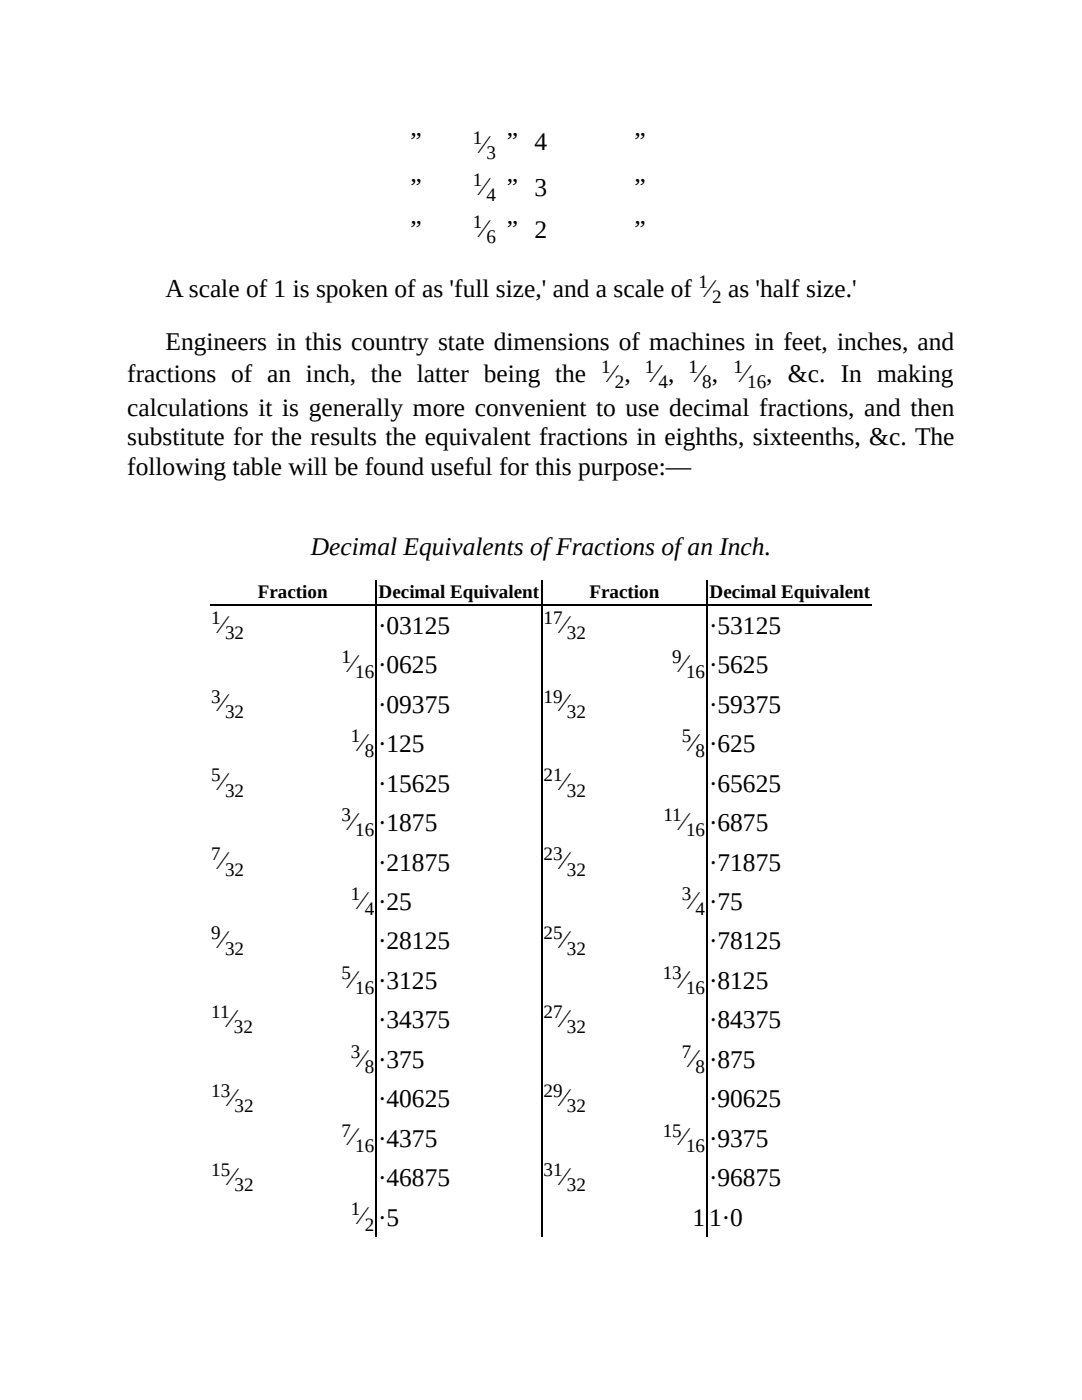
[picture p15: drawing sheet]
<svg xmlns="http://www.w3.org/2000/svg" width="216mm" height="279mm" viewBox="0 0 216 279" stroke-linecap="round" stroke-linejoin="round" font-family="sans-serif">
<defs><g id="words">
<g font-size="5.1">
<text x="81.9" y="30">”</text>
<text x="126.6" y="30">”</text>
<text x="96.2" y="30.5">⁄ ” 4</text>
<text x="81.9" y="39.1">”</text>
<text x="96.2" y="38.9">⁄ ” 3</text>
<text x="126.6" y="39.1">”</text>
<text x="81.9" y="47.5">”</text>
<text x="96.2" y="47.2">⁄ ” 2</text>
<text x="126.6" y="47.5">”</text>
<text x="33" y="59.2">A scale of 1 is spoken of as 'full size,' and a scale of ⁄ as 'half size.'</text>
<text x="33" y="69.8">Engineers in this country state dimensions of machines in feet, inches, and</text>
<text x="25.4" y="76.2">fractions of an inch, the latter being the</text>
<text x="121.8" y="76.2">⁄,</text>
<text x="130.6" y="76.2">⁄,</text>
<text x="139.3" y="76.2">⁄,</text>
<text x="148.3" y="76.2">⁄ , &amp;c. In making</text>
<text x="25.4" y="83.1">calculations it is generally more convenient to use decimal fractions, and then</text>
<text x="25.4" y="88.9">substitute for the results the equivalent fractions in eighths, sixteenths, &amp;c. The</text>
<text x="25.4" y="94.7">following table will be found useful for this purpose:—</text>
<text x="62" y="110.7">Decimal Equivalents ofFractions ofan Inch.</text>
<text x="44.1" y="126.2">⁄</text>
<text x="75.4" y="126.5">·03125</text>
<text x="112.3" y="126.2">⁄</text>
<text x="141.5" y="126.5">·53125</text>
<text x="70" y="134.1">⁄</text>
<text x="75.4" y="134.4">·0625</text>
<text x="136.1" y="134.1">⁄</text>
<text x="141.5" y="134.4">·5625</text>
<text x="44.1" y="142">⁄</text>
<text x="75.4" y="142.2">·09375</text>
<text x="112.3" y="142">⁄</text>
<text x="141.5" y="142.2">·59375</text>
<text x="71.9" y="149.9">⁄</text>
<text x="138" y="149.9">⁄</text>
<text x="75.4" y="150.1">·125</text>
<text x="141.5" y="150.1">·625</text>
<text x="44.1" y="157.7">⁄</text>
<text x="75.4" y="158">·15625</text>
<text x="112.3" y="157.7">⁄</text>
<text x="141.5" y="158">·65625</text>
<text x="70" y="165.6">⁄</text>
<text x="75.4" y="165.9">·1875</text>
<text x="136.1" y="165.6">⁄</text>
<text x="141.5" y="165.9">·6875</text>
<text x="44.1" y="173.5">⁄</text>
<text x="75.4" y="173.7">·21875</text>
<text x="112.3" y="173.5">⁄</text>
<text x="141.5" y="173.7">·71875</text>
<text x="71.9" y="181.4">⁄</text>
<text x="75.4" y="181.6">·25</text>
<text x="138" y="181.4">⁄</text>
<text x="141.5" y="181.6">·75</text>
<text x="44.1" y="189.2">⁄</text>
<text x="75.4" y="189.5">·28125</text>
<text x="112.3" y="189.2">⁄</text>
<text x="141.5" y="189.5">·78125</text>
<text x="70" y="197.1">⁄</text>
<text x="75.4" y="197.4">·3125</text>
<text x="136.1" y="197.1">⁄</text>
<text x="141.5" y="197.4">·8125</text>
<text x="45.8" y="205">⁄</text>
<text x="75.4" y="205.2">·34375</text>
<text x="112.3" y="205">⁄</text>
<text x="141.5" y="205.2">·84375</text>
<text x="71.9" y="212.9">⁄</text>
<text x="75.4" y="213.1">·375</text>
<text x="138" y="212.9">⁄</text>
<text x="141.5" y="213.1">·875</text>
<text x="46" y="220.7">⁄</text>
<text x="75.4" y="221">·40625</text>
<text x="112.3" y="220.7">⁄</text>
<text x="141.5" y="221">·90625</text>
<text x="70" y="228.6">⁄</text>
<text x="75.4" y="228.9">·4375</text>
<text x="136.1" y="228.6">⁄</text>
<text x="141.5" y="228.9">·9375</text>
<text x="46" y="236.5">⁄</text>
<text x="75.4" y="236.7">·46875</text>
<text x="112.3" y="236.5">⁄</text>
<text x="141.5" y="236.7">·96875</text>
<text x="71.9" y="244.3">⁄</text>
<text x="75.4" y="244.6">·5</text>
<text x="138.2" y="244.6">1</text>
<text x="141.5" y="244.6">1·0</text>
</g>
<g font-size="3.8">
<text x="94.3" y="28.7">1</text>
<text x="97.1" y="31.8">3</text>
<text x="94.3" y="37.1">1</text>
<text x="97.1" y="40.1">4</text>
<text x="94.3" y="45.5">1</text>
<text x="97.1" y="48.5">6</text>
<text x="139.3" y="57.4">1</text>
<text x="142.1" y="60.5">2</text>
<text x="119.9" y="74.4">1</text>
<text x="122.7" y="77.5">2</text>
<text x="128.7" y="74.4">1</text>
<text x="131.4" y="77.5">4</text>
<text x="137.4" y="74.4">1</text>
<text x="140.1" y="77.5">8</text>
<text x="146.4" y="74.4">1</text>
<text x="149.1" y="77.5">16</text>
<text x="51.4" y="119.4">Fraction</text>
<text x="75.5" y="119.4">Decimal Equivalent</text>
<text x="117.6" y="119.4">Fraction</text>
<text x="141.6" y="119.4">Decimal Equivalent</text>
<text x="42.2" y="124.5">1</text>
<text x="108.5" y="124.5">17</text>
<text x="44.9" y="127.5">32</text>
<text x="113.1" y="127.5">32</text>
<text x="68.1" y="132.3">1</text>
<text x="70.9" y="135.4">16</text>
<text x="134.2" y="132.3">9</text>
<text x="136.9" y="135.4">16</text>
<text x="42.2" y="140.2">3</text>
<text x="44.9" y="143.3">32</text>
<text x="108.5" y="140.2">19</text>
<text x="113.1" y="143.3">32</text>
<text x="70" y="148.1">1</text>
<text x="136.1" y="148.1">5</text>
<text x="42.2" y="156">5</text>
<text x="72.8" y="151.1">8</text>
<text x="108.5" y="156">21</text>
<text x="138.8" y="151.1">8</text>
<text x="44.9" y="159">32</text>
<text x="113.1" y="159">32</text>
<text x="68.1" y="163.8">3</text>
<text x="70.9" y="166.9">16</text>
<text x="132.4" y="163.8">11</text>
<text x="136.9" y="166.9">16</text>
<text x="42.2" y="171.7">7</text>
<text x="108.5" y="171.7">23</text>
<text x="44.9" y="174.8">32</text>
<text x="70" y="179.6">1</text>
<text x="113.1" y="174.8">32</text>
<text x="136.1" y="179.6">3</text>
<text x="72.8" y="182.6">4</text>
<text x="138.8" y="182.6">4</text>
<text x="42.2" y="187.5">9</text>
<text x="44.9" y="190.5">32</text>
<text x="108.5" y="187.5">25</text>
<text x="113.1" y="190.5">32</text>
<text x="68.1" y="195.3">5</text>
<text x="132.3" y="195.3">13</text>
<text x="42.2" y="203.2">11</text>
<text x="70.9" y="198.4">16</text>
<text x="108.5" y="203.2">27</text>
<text x="136.9" y="198.4">16</text>
<text x="46.7" y="206.2">32</text>
<text x="113.1" y="206.2">32</text>
<text x="70" y="211.1">3</text>
<text x="72.8" y="214.1">8</text>
<text x="136.1" y="211.1">7</text>
<text x="138.8" y="214.1">8</text>
<text x="42.2" y="218.9">13</text>
<text x="46.8" y="222">32</text>
<text x="108.5" y="218.9">29</text>
<text x="113.1" y="222">32</text>
<text x="68.1" y="226.8">7</text>
<text x="132.3" y="226.8">15</text>
<text x="70.9" y="229.9">16</text>
<text x="136.9" y="229.9">16</text>
<text x="42.2" y="234.7">15</text>
<text x="46.8" y="237.7">32</text>
<text x="108.5" y="234.7">31</text>
<text x="113.1" y="237.7">32</text>
<text x="70" y="242.6">1</text>
<text x="72.8" y="245.6">2</text>
</g>
</g></defs>
<path d="M75.1 115.8v131.1M108.1 115.8v131.1M141.1 115.8v131.1M41.9 120.8h132.1" fill="none" stroke="#000" stroke-width=".25"/>
<use href="#words"/>
</svg>
